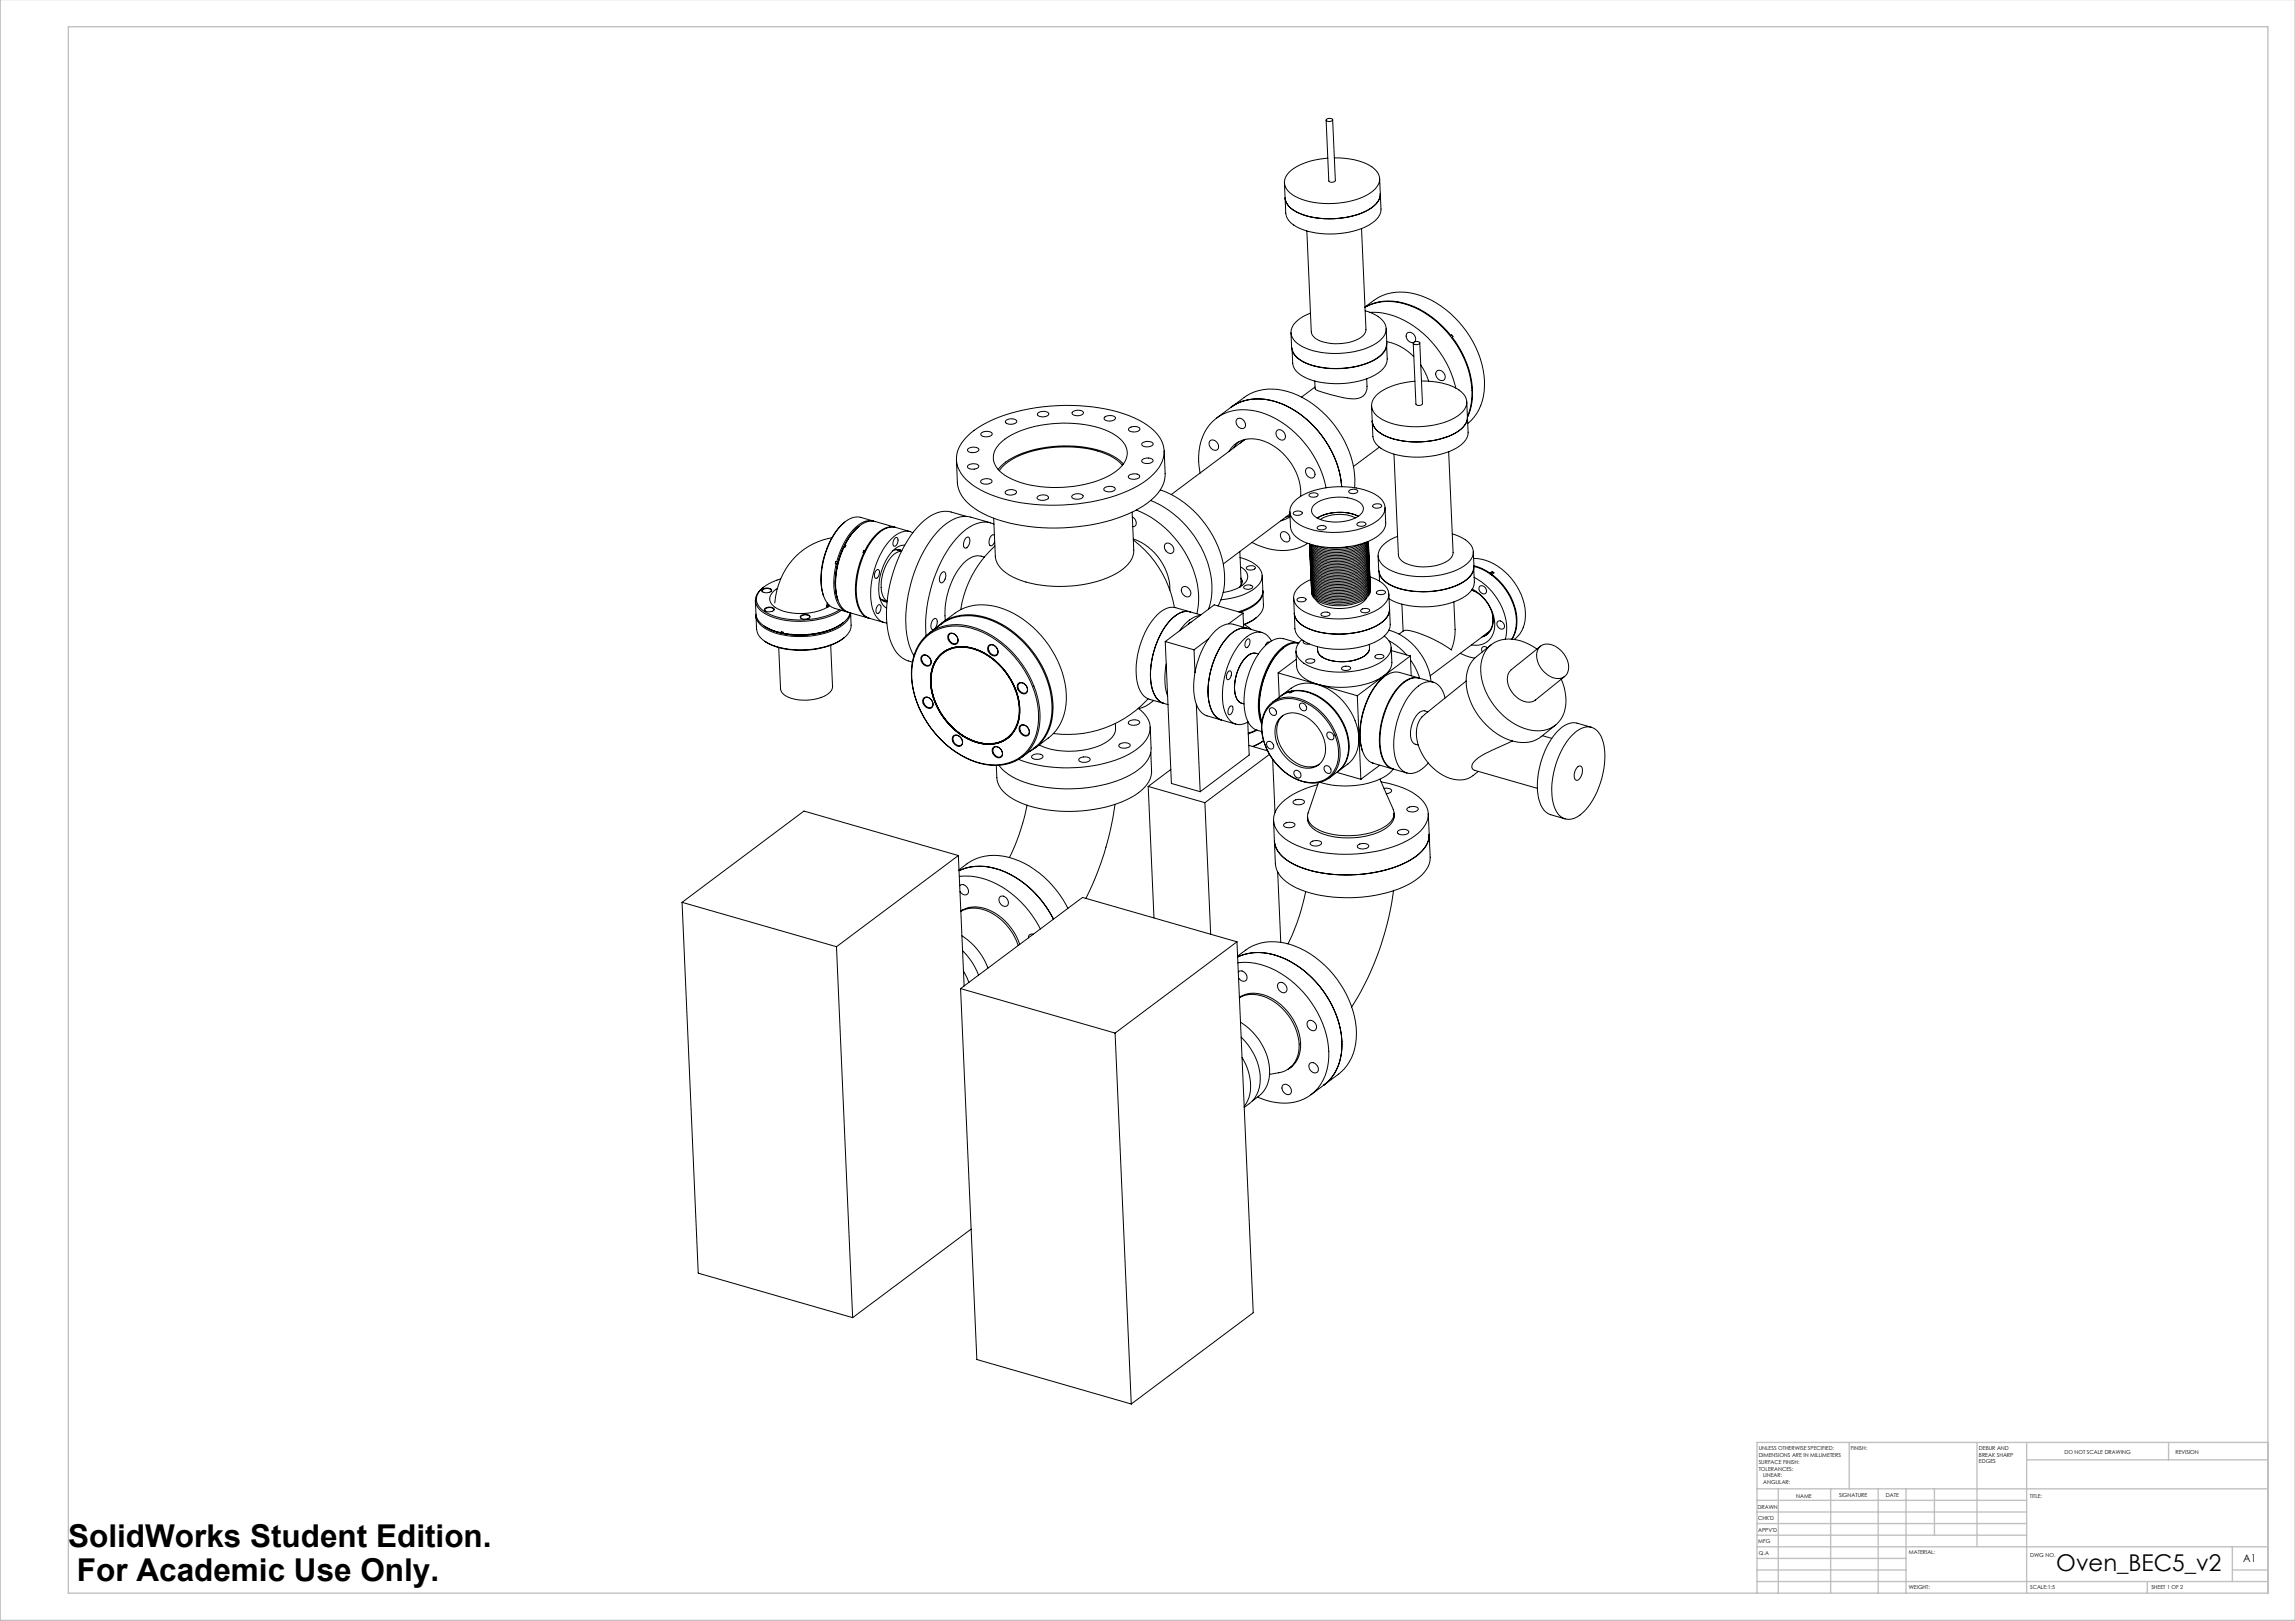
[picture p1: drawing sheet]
<svg xmlns="http://www.w3.org/2000/svg" width="841mm" height="594mm" viewBox="0 0 841 594" stroke-linecap="round" stroke-linejoin="round" font-family="sans-serif">
<defs><g id="words">
<g font-size="11.5">
<text x="25" y="566.9">SolidWorks Student Edition.</text>
<text x="28.2" y="579.5">For Academic Use Only.</text>
</g>
<text font-size="8.5" x="753.5" y="575.5">Oven_BEC5_v2</text>
<text font-size="3.9" x="822" y="572.4">A1</text>
<g font-size="2">
<text x="644.5" y="531.4">UNLESS OTHERWISE SPECIFIED:</text>
<text x="644.5" y="533.9">DIMENSIONS ARE IN MILLIMETERS</text>
<text x="678.2" y="531.4">FINISH:</text>
<text x="725.2" y="531.3">DEBUR AND</text>
<text x="725.2" y="533.8">BREAK SHARP</text>
<text x="756.5" y="532.8">DO NOT SCALE DRAWING</text>
<text x="797.2" y="533">REVISION</text>
<text x="644.5" y="536.4">SURFACE FINISH:</text>
<text x="644.5" y="538.9">TOLERANCES:</text>
<text x="725.2" y="536.3">EDGES</text>
<text x="646.1" y="541.4">LINEAR:</text>
<text x="646.1" y="543.9">ANGULAR:</text>
<text x="658.2" y="548.8">NAME</text>
<text x="673.9" y="548.7">SIGNATURE</text>
<text x="691.1" y="548.7">DATE</text>
<text x="743.8" y="549">TITLE:</text>
<text x="644.1" y="552.9">DRAWN</text>
<text x="644.3" y="557.1">CHK'D</text>
<text x="644.3" y="561.2">APPV'D</text>
<text x="644.3" y="565.6">MFG</text>
<text x="644.5" y="569.9">Q.A</text>
<text x="699.5" y="569.3">MATERIAL:</text>
<text x="744" y="570.4">DWG NO.</text>
<text x="699.5" y="582.3">WEIGHT:</text>
<text x="744" y="582.4">SCALE:1:5</text>
<text x="788.4" y="582.4">SHEET 1 OF 2</text>
</g>
</g></defs>
<g fill="none" stroke="#c0c0c0" stroke-width=".5">
<path d="M.1 0v593.8h841M25 9.8h806.1v574h-806.1zM677.7 528.6v17M724.5 528.6v38.2M742.7 528.6v55.2M742.7 534.9h88.4M794.7 528.6v6.3M831.1 528.6h-187.2v55.2M643.9 545.6h187.2M643.9 558.3h98.8M643.9 554.1h98.8M643.9 549.8h98.8"/>
<path d="M651.7 545.6v38.2M670.8 545.6v38.2M688.3 545.6v38.2M698.5 545.6v38.2M708.9 545.6v17M643.9 579.5h187.2M643.9 562.6h98.8M643.9 575.3h54.6M643.9 571.1h54.6M643.9 566.8h187.2M786.9 579.5v4.3M818.1 575.3h13"/>
<path d="M818.1 566.8v12.7"/>
</g>
<g fill="none" stroke="#000" stroke-width=".37">
<path d="M486.2 43.7l1.2-.3 1 .4a1.36 1.36 0 0 1-2.4 .1zM488.4 43.9l.9 22.3a1.55 1.55 0 0 1-2.4 .1l-.9-22.3M489 57.8a23.7 23.7 0 0 1 14.6 4 4.9 4.9 0 0 1-.4 8.1 29.3 29.3 0 0 1-21.5 4.3 15.5 15.5 0 0 1-10.3-5.1 4.9 4.9 0 0 1 1.6-6.6 25 25 0 0 1 13.6-4.5M470.9 72.6a7.1 7.1 0 0 0 5.2 5.5 31.4 31.4 0 0 0 26.4-1.9l.9-.7a5.5 5.5 0 0 0 2.4-4.5 7.1 7.1 0 0 1-4.4 5.9 31.5 31.5 0 0 1-26.5 .7 6.6 6.6 0 0 1-4-5zM505.6 65.5l.5 11.1a7.1 7.1 0 0 1-4.5 5.9 31.5 31.5 0 0 1-26.4 .6 6.7 6.7 0 0 1-4-5l-.5-11.1M498.9 83.7l1.7 37a5.5 5.5 0 0 1-4.8 4.4 16.8 16.8 0 0 1-14-1.3 3 3 0 0 1-1.3-2.2l-1.6-37M500.2 112.5a19.2 19.2 0 0 1 22.3-3.4 36.6 36.6 0 0 1 21.5 32.4 17.9 17.9 0 0 1-6.2 13.7M500.3 113.9a10.6 10.6 0 0 1 7.4 5.2 5.6 5.6 0 0 1-3.1 6.5 31 31 0 0 1-27.5 1.3 5.6 5.6 0 0 1-3.6-7 12 12 0 0 1 6.7-5.1M502 114.5a29.1 29.1 0 0 1 22.8 11 37.7 37.7 0 0 1 8.7 16.7M481.8 139.6l.1 2.8M500.8 138.8a7 7 0 0 1-.7 5.8 6.3 6.3 0 0 1-6.1 1.4l-4.9-1a21.2 21.2 0 0 1-7.1-2.5v-.1M508 120.4l.2 5.6a7.1 7.1 0 0 1-4.4 5.9 31.5 31.5 0 0 1-26.5 .6 6.7 6.7 0 0 1-4-5l-.2-5.6"/>
<path d="M508.1 126.1a7.2 7.2 0 0 1-4.6 5.8 31.2 31.2 0 0 1-26.2 .5 6.3 6.3 0 0 1-3.8-4.9M508.1 127l.3 4.5a7.2 7.2 0 0 1-4.6 6 31.2 31.2 0 0 1-26.3 .4l-1-.6a5.5 5.5 0 0 1-2.8-4.2l-.2-4.6M508.2 125.2a18.4 18.4 0 0 1 9.9 5.5M518.1 125.4l1.2-.3 1 .4a1.34 1.34 0 0 1-2.4 .2zM518.4 125.3a2.17 2.17 0 0 0-.2-2.7 2.17 2.17 0 0 0-2.7-.4 2.36 2.36 0 0 0 2.5 3.3M520.3 125.7l1 22.2a1.55 1.55 0 0 1-2.4 .2l-1-22.3M520.6 133.8l1.7 2.7 1.3 3.2M520.9 139.6a23.7 23.7 0 0 1 14.6 4 4.9 4.9 0 0 1-.4 8.1 29.3 29.3 0 0 1-21.5 4.3 16.8 16.8 0 0 1-9.7-4.3 4.8 4.8 0 0 1 1.1-7.4 25 25 0 0 1 13.5-4.6M526.4 136.1a2.1 2.1 0 0 1 2.3 .1 2.1 2.1 0 0 1 .9 2.2 1.62 1.62 0 0 1-1.6 1.1 1.62 1.62 0 0 1-1.5-1.3 1.87 1.87 0 0 1-.1-2.1zM531.7 123a31.4 31.4 0 0 0-22.9-12.7 16.4 16.4 0 0 0-8.6 2.3 19.4 19.4 0 0 1 17.8-.1 36.7 36.7 0 0 1 21.4 32.5 21.2 21.2 0 0 1-1.7 7.7M532 122.8l.4 .6-.2 .2M532 122.8l-.3 .2"/>
<path d="M532 122.8l-.5 .3 .2-.1M532.2 123.6a32.1 32.1 0 0 1 6.8 25.6l-1.3 3.8M532.2 123.6l-.2 .2M359.7 158.6a3.2 3.2 0 0 1 3.8 .2l.1 .3a2.83 2.83 0 0 1-4.2 .1zM368.8 153.9a3.2 3.2 0 0 1 3.8 .4 2.56 2.56 0 0 1-3.8 .8l-.4-.6zM380.3 151.4a3 3 0 0 1 4.1 .3 2.8 2.8 0 0 1-4.2 .3zM393.1 150.9a3.2 3.2 0 0 1 3.9 .1 1.51 1.51 0 0 1-2 1.4l-1.2-.2a.87 .87 0 0 1-.9-1zM404.6 153.1a3.1 3.1 0 0 1 4.2 0 1.8 1.8 0 0 1-2.3 1.2l-1.5-.4zM413.7 157a3 3 0 0 1 4 .2 2.71 2.71 0 0 1-3.9 .7l-.2-.3zM445.8 153.2l10.1-7.5a19 19 0 0 1 19.7-.9 37.2 37.2 0 0 1 20.9 30.8l-.1 3.1M451.1 149.3a19 19 0 0 1 19.7-.9 37.4 37.4 0 0 1 20.9 30 36.9 36.9 0 0 0-24.2-31.2 18 18 0 0 0-16.4 2.1zM453.4 153.5a2.16 2.16 0 0 1 2.5 .7 2.16 2.16 0 0 1-.1 2.7 2.27 2.27 0 0 1-2.3-.9 2.27 2.27 0 0 1-.1-2.5z"/>
<path d="M468 157.8a2.17 2.17 0 0 1 2.5 .7 2.17 2.17 0 0 1 0 2.6 2.3 2.3 0 0 1-2.4-.8 2.3 2.3 0 0 1-.1-2.5zM481.9 141.8l-4.9 3.7M502.8 154.3a7.1 7.1 0 0 0 5.2 5.6 31.4 31.4 0 0 0 26.4-1.9l1-.7a5.5 5.5 0 0 0 2.3-4.5 7.1 7.1 0 0 1-4.4 5.9 31.5 31.5 0 0 1-26.5 .6 6.6 6.6 0 0 1-4-5zM537.5 147.2l.5 11.2a7.1 7.1 0 0 1-4.5 5.9 31.5 31.5 0 0 1-26.4 .6 6.7 6.7 0 0 1-4-5l-.5-11.1M354.3 160a43.9 43.9 0 0 1 23.1-10.2 69.2 69.2 0 0 1 38.3 3.4 18.6 18.6 0 0 1 10.4 9.5 11.2 11.2 0 0 1-4.6 12.1 50.8 50.8 0 0 1-26.9 9.9 67.5 67.5 0 0 1-33.2-4.2 19 19 0 0 1-10.5-9.5 10.4 10.4 0 0 1 3.4-11zM354.6 170.7a3.1 3.1 0 0 1 4.1 0 2.62 2.62 0 0 1-3.9 .8zM354.7 164.5a3.1 3.1 0 0 1 4 .2 2.85 2.85 0 0 1-4.2 .4zM359.6 176a3.2 3.2 0 0 1 3.9 .1 1.61 1.61 0 0 1-2.1 1.3l-1.2-.1a.86 .86 0 0 1-.8-1.1zM366.1 162.8a31 31 0 0 1 19.2-7.5 40.5 40.5 0 0 1 22.3 3.5 8.5 8.5 0 0 1 5.4 8.2 11.5 11.5 0 0 1-6.7 7.4 45.2 45.2 0 0 1-35.4 1.2 9.9 9.9 0 0 1-6.9-7.9 7 7 0 0 1 2.1-4.9zM404.7 178.9a3.3 3.3 0 0 1 3.9 0l.1 .3a2.86 2.86 0 0 1-4.2 .3zM411.3 170.5a20.5 20.5 0 0 0-12.7-6.1 43.9 43.9 0 0 0-28 4.1l-2.3 1.7-2.1 2.3M411.7 170a22.6 22.6 0 0 0-13.7-6 44.9 44.9 0 0 0-28.3 4.5l-2.3 1.7-1.6 1.8"/>
<path d="M413.6 174.3a3 3 0 0 1 4.1 .2 2.72 2.72 0 0 1-4 .7l-.2-.6zM418.6 162.3a2.91 2.91 0 0 1 4 .4 2.86 2.86 0 0 1-4.2 .2zM418.7 168.4a3.2 3.2 0 0 1 3.8 .2 2.34 2.34 0 0 1-3.3 1.1l-.7-.5zM425.2 179.5a36.6 36.6 0 0 1 23.6 32.8 20.5 20.5 0 0 1-2.4 9.7M426.6 165.2l.4 8.3a13 13 0 0 1-6.5 10.8 57.9 57.9 0 0 1-30.7 9.1 58.9 58.9 0 0 1-31.5-6.3 13.8 13.8 0 0 1-7.5-10.2l-.3-8.4M439.8 173.3a20.7 20.7 0 0 1 4.5-18.8 17.4 17.4 0 0 1 17.9-3.3 37.2 37.2 0 0 1 23.7 27.5M443.5 161.5a2.18 2.18 0 0 1 2.5 .7 2.18 2.18 0 0 1 0 2.7 2.28 2.28 0 0 1-2.4-.9 2.28 2.28 0 0 1-.1-2.5zM450.4 165.4a9.9 9.9 0 0 1 12.8-3.7 21.3 21.3 0 0 1 13.4 20.2M453.7 162l-1.5 2.1M455.5 161.5l-.4 .3M455.9 161.3l-26.7 19.9M456.5 161l-2.3 1.5"/>
<path d="M478.8 171.7a2.18 2.18 0 0 1 2.6 .7 2.18 2.18 0 0 1-.1 2.6 2.28 2.28 0 0 1-2.4-.8 2.28 2.28 0 0 1-.1-2.5zM494.4 179.7a2.27 2.27 0 0 1 3.2 .3 2.22 2.22 0 0 1-3.4 .3zM505.5 163.9l-9.5 7M530.9 165.5l1.6 37a5.5 5.5 0 0 1-4.8 4.3 16.8 16.8 0 0 1-13.9-1.2 3 3 0 0 1-1.4-2.2l-1.6-37M304.9 197.1a25.6 25.6 0 0 0-21 23.9M309.5 199.8l.3 .4M309.6 191.3a28.4 28.4 0 0 0-8.4 25.1l.6 2M309.6 199.7l.4 .1-.4 .7-.3-.1M309.6 199.7l-.1 .1M314.5 193.1l-2.6 2.7-2.4 4M314.5 193.1a25.3 25.3 0 0 0-7.4 12.9l-.5-.2M314.9 192.8l-.4 .3"/>
<path d="M320 190.9l-4.6-1.3a7.8 7.8 0 0 0-7.4 3.2 29.9 29.9 0 0 0-6.2 25.5 6.6 6.6 0 0 0 4 4.6l4.6 1.3M320.3 191a7.3 7.3 0 0 0-7.6 3.1 28.6 28.6 0 0 0-6.1 11.7M327.9 193.2l-7.3-2.1a7.8 7.8 0 0 0-7.5 3.4l-1.8 2.4-1.7 2.8M328 197.2l.6-.3a1.97 1.97 0 0 1-1 3.2l-.4-1.1zM328.1 193.2a7.6 7.6 0 0 0-7.7 3.4l-1.8 2.4-1.7 2.8M331.5 199.8a6.8 6.8 0 0 0-5.6 3.6 20.5 20.5 0 0 0-3.3 16.5 5 5 0 0 0 2.3 2.9M333.5 194.8l-5.3-1.5a7.3 7.3 0 0 0-6.9 2.7 30 30 0 0 0-6.9 25.4 7.1 7.1 0 0 0 4.3 5.2l5.2 1.5M334.5 195.2a6 6 0 0 0-6.9 1.4 29.6 29.6 0 0 0-7.9 26.3 6.3 6.3 0 0 0 5.3 5.4M354 197.1l.7-.3a2.5 2.5 0 0 1-.4 3.9l-.6 .2a2.81 2.81 0 0 1 .3-3.8zM354.1 189.2l-5.6-1.6a10.5 10.5 0 0 0-9.8 3.1 46.3 46.3 0 0 0-13.4 27.6 31.5 31.5 0 0 0 2.5 19.8 9.3 9.3 0 0 0 6.5 4.5M363 191.6l-7.3-2.1a10.1 10.1 0 0 0-9 2.4 43.1 43.1 0 0 0-13.5 24.3 37 37 0 0 0 1 22.8l.7 1.3M364.2 192a9.5 9.5 0 0 0-10.2 2 43 43 0 0 0-13.5 24.3 44.6 44.6 0 0 0-1.1 14.7"/>
<path d="M364.4 196.1l-.2-.1a2.51 2.51 0 0 0-1.1 4l.7-.3 .7-1.2M368.5 180.1a3.3 3.3 0 0 1 3.9 0l.1 .2a2.77 2.77 0 0 1-4.2 .4zM380.2 182.1a2.99 2.99 0 0 1 4 .1 2.66 2.66 0 0 1-3.9 .7l-.3-.5zM393 181.5a3.2 3.2 0 0 1 3.9 .2 2.35 2.35 0 0 1-3.3 1.1l-.9-.7zM414.9 187.7l.6 13.9a8.4 8.4 0 0 1-4 7 42.1 42.1 0 0 1-27.8 6.1 28.7 28.7 0 0 1-16.1-5.7 7.4 7.4 0 0 1-2.9-5.2l-.6-13.9M414.9 189.4a2.1 2.1 0 0 1 .8 3.5l-.6 .1M415.3 197.5a20.4 20.4 0 0 1 13.4 18.7M415.3 197.9a39.7 39.7 0 0 1 15.1 24.7M416.4 186.9a36.8 36.8 0 0 1 22.8 33.2l-.6 4.8M421.7 183.4a36.8 36.8 0 0 1 22.4 33 20.5 20.5 0 0 1-1.2 6.8M427 199.3a2.17 2.17 0 0 1 2.6 .7 2.17 2.17 0 0 1 0 2.6 2.28 2.28 0 0 1-2.4-.8 2.28 2.28 0 0 1-.2-2.5zM458.8 198.8a20.9 20.9 0 0 0 19.2 1l1.2-.7"/>
<path d="M469.6 195.1a2.16 2.16 0 0 1 2.6 .7 2.16 2.16 0 0 1-.1 2.7 2.27 2.27 0 0 1-2.4-.9 2.27 2.27 0 0 1-.1-2.5zM472.7 188.3l-24.4 18.4M472.7 189l-1.5 .5M472.8 189.3l-3.4 1.5M474 187.8a2.48 2.48 0 0 1 3.2 .1 2.06 2.06 0 0 1-3.3 .2zM474.5 183.6a25.5 25.5 0 0 1 17.4-5.2 21.6 21.6 0 0 1 13.9 4.1 4.9 4.9 0 0 1-.9 8.2 30.9 30.9 0 0 1-26.1 2.8 8.1 8.1 0 0 1-6.1-5.8 5 5 0 0 1 1.8-4.1zM479.8 181.1a2.35 2.35 0 0 1 3.2 .2 2.21 2.21 0 0 1-3.3 .3zM479.9 199.3a6.2 6.2 0 0 0 5.2 3.8 19.1 19.1 0 0 0 14.6-2.2 3.9 3.9 0 0 0 1.7-2.5 4.5 4.5 0 0 1-3.4 4.1 18.7 18.7 0 0 1-16.7-.6 3.2 3.2 0 0 1-1.4-2.6zM481.6 184.9a15.8 15.8 0 0 1 16.9-.6 2.79 2.79 0 0 1-.6 4.8 16.6 16.6 0 0 1-15.5 .5 2.76 2.76 0 0 1-.8-4.7zM482.7 189.8v.1a16.9 16.9 0 0 1 15.1-.7 17 17 0 0 0-15.1 .6zM483 192.9l2-.3a.85 .85 0 0 1 1 .9 2.33 2.33 0 0 1-3.4 0zM496.7 189.8a14 14 0 0 0-12.9 .6"/>
<path d="M497.5 191.7a2.09 2.09 0 0 1 3.1 .4 2.23 2.23 0 0 1-3.4 .1zM498.5 199.4a20.1 20.1 0 0 1-15.6 .7M500 199a18.3 18.3 0 0 1-18.6 .8M500.8 198.6a13.7 13.7 0 0 1-10.5 3.9 13.1 13.1 0 0 1-9.8-2.9M501.2 198.5a9 9 0 0 1-6.8 4.1 17.6 17.6 0 0 1-13.1-1.8l-1.2-1.4M501.4 198.8a4.5 4.5 0 0 1-3.4 4.3 18.7 18.7 0 0 1-16.7-.6 3.4 3.4 0 0 1-1.4-2.8M501.5 199.1a4.5 4.5 0 0 1-3.5 4.6 19.5 19.5 0 0 1-15.9-.2 3.6 3.6 0 0 1-2.2-3.5M501.5 199.9a5.3 5.3 0 0 1-4.5 4.7 19.5 19.5 0 0 1-14.9-.5 3.5 3.5 0 0 1-2.1-3.3M503.2 185a2.28 2.28 0 0 1 3.1 .4 2.23 2.23 0 0 1-3.3 .2zM507.5 186l.3 5.6a7.1 7.1 0 0 1-4.8 6 31.5 31.5 0 0 1-26.4 .3 6.5 6.5 0 0 1-3.7-4.8l-.2-5.6M532.2 195.6a10.6 10.6 0 0 1 7.4 5.2 5.6 5.6 0 0 1-3 6.6 31 31 0 0 1-27.6 1.3 5.6 5.6 0 0 1-3.5-7.1 12 12 0 0 1 6.6-5.1M279.3 216.1a2.48 2.48 0 0 1 3.5 .2 2.31 2.31 0 0 1-3.6 .1z"/>
<path d="M279.7 215.2a5.1 5.1 0 0 0-1.3 8.2 22 22 0 0 0 15.4 4.3 26.6 26.6 0 0 0 14.5-4.1M282.4 216.8l.2-.4a2.03 2.03 0 0 0-3.3 .3l.2 .2M284.8 215.6a3.9 3.9 0 0 0-2 5.8 14.4 14.4 0 0 0 11.1 3.4 18.9 18.9 0 0 0 10.2-2.8M286 212.2a12.9 12.9 0 0 0-8.6 6.1 5.4 5.4 0 0 0 3.4 6.2 30 30 0 0 0 26.9-1.1M306.1 206.5l.3 .1M306.1 206.5l.9 .2M306.4 206.6a21.7 21.7 0 0 0 .8 14.9 5.5 5.5 0 0 0 3.6 2.8M306.4 206.6l.6 .1M306.6 205.8l-.3-.1-.2 .8M306.9 219.5l.2 .4M307 206.7a24.1 24.1 0 0 0-.1 12.8M309.3 200.4a28.8 28.8 0 0 0-2.3 19.3 6.9 6.9 0 0 0 4 4.7l7.3 2.1"/>
<path d="M309.3 200.4a27.2 27.2 0 0 0-2.4 19.1M316.5 202.5a28.8 28.8 0 0 0-2.2 19.3 6.7 6.7 0 0 0 4.2 4.7M316.5 202.5l.3 .2M316.6 201.7l-.3 .7 .2 .1M316.6 201.7l.3 .1M316.6 201.7l.4 .5M316.9 201.8l.3 .2M321.1 209l.6-.3a1.98 1.98 0 0 1-.9 3.2l-.3-.6v-.9zM322.3 218.8a2.93 2.93 0 0 0 2.8 1.7M323.6 219.9l-.2 .2M328.3 201.4l2.1 .6a6.1 6.1 0 0 0-5 3.7 14.7 14.7 0 0 0-1.6 13.3l1.3 1.3-2.1-.6M328.8 201.3l.1 .3"/>
<path d="M329.5 201.4l.1 .4M329.5 201.4l.9 .5M329.5 201.4l.2 .4M330.5 201.8a2.86 2.86 0 0 0-3.4 .1M345.3 209.7l.7-.2a2.71 2.71 0 0 1-1 4.1 2.41 2.41 0 0 1 .3-3.9zM360.7 204.1a6.1 6.1 0 0 0-6.9 1.6 27.7 27.7 0 0 0-7.4 21.7M364.6 200.1a39.7 39.7 0 0 0-12.6 23.3M433.2 215.4a2.1 2.1 0 0 1 2.3 0 2.1 2.1 0 0 1 .9 2.2 1.43 1.43 0 0 1-1.3 1.2 1.43 1.43 0 0 1-1.5-.9 2.14 2.14 0 0 1-.4-2.5zM454.3 202.1l.5 11.9M454.4 204.3a12.3 12.3 0 0 1 7.5 4.6 4.8 4.8 0 0 1-1.8 6.5 23 23 0 0 1-12.7 4.4M454.6 207.7a3.7 3.7 0 0 1 2.6 3.2 3.7 3.7 0 0 1-2 3.6l-3 1.6-4 1M454.8 211.8a2.58 2.58 0 0 1-.4 3.2"/>
<path d="M454.8 212.2l.4 1M454.8 212.9a2.3 2.3 0 0 1-.5 2.2M455.9 214.8a2.25 2.25 0 0 1 3.2 .3 2.2 2.2 0 0 1-3.4 .2zM456.8 207.8a2.35 2.35 0 0 1 3.3 .2 2.21 2.21 0 0 1-3.4 .3zM462.5 210.9l.3 5.6a7.1 7.1 0 0 1-4.6 5.9l-4.4 1.8M462.8 216.6a7 7 0 0 1-4.6 6.1l-3.8 1.7M462.8 216.8l.2 4.9a6.1 6.1 0 0 1-2.9 4.9M474.1 219.2l.2 5.5M475.4 219.5a2.41 2.41 0 0 1 3.2 .1 2.06 2.06 0 0 1-3.3 .2zM480.4 212.3a4.7 4.7 0 0 0 4.2 4.3 19.5 19.5 0 0 0 15.7-1.8 3.7 3.7 0 0 0 1.7-3.5 10.2 10.2 0 0 1 6.7 5.3 5.9 5.9 0 0 1-3.4 6.5 31 31 0 0 1-27.6 .9 5.3 5.3 0 0 1-3.1-7.1 11.3 11.3 0 0 1 5.8-4.6M494.8 200.2l-4.5 .6-3.7-.2M500.8 219a8.8 8.8 0 0 1-6.7 3.7 14.9 14.9 0 0 1-11-1.9l-.8-1"/>
<path d="M501.5 200.2a4.5 4.5 0 0 1-3.4 4.5 18.7 18.7 0 0 1-16.7-.6 3.5 3.5 0 0 1-1.5-3M501.5 201a4.3 4.3 0 0 1-3.4 4.3 18.6 18.6 0 0 1-16.7-.6 3.4 3.4 0 0 1-1.4-2.7M501.5 201.3a4.5 4.5 0 0 1-3.4 4.6 18.5 18.5 0 0 1-16.7-.7 3.3 3.3 0 0 1-1.4-3M501.6 202.1a4.5 4.5 0 0 1-3.4 4.3 19.5 19.5 0 0 1-16-.1 3.6 3.6 0 0 1-2.2-3.2M501.6 202.4a4.5 4.5 0 0 1-3.4 4.6 19.3 19.3 0 0 1-16-.1 3.8 3.8 0 0 1-2.2-3.5M501.6 203.3a5.3 5.3 0 0 1-4.5 4.7 19.5 19.5 0 0 1-14.8-.6 3.5 3.5 0 0 1-2.2-3.2M501.6 203.5a4.5 4.5 0 0 1-3.4 4.6 18.7 18.7 0 0 1-16.7-.6 3.4 3.4 0 0 1-1.4-3M501.7 204.4a5.5 5.5 0 0 1-4.5 4.7 19.3 19.3 0 0 1-14.9-.6 3.6 3.6 0 0 1-2.2-3.2M501.7 204.6v.6a5.6 5.6 0 0 1-4.5 4.5 18.6 18.6 0 0 1-15.6-1.1 3.3 3.3 0 0 1-1.5-3M501.7 205.5a5.3 5.3 0 0 1-4.5 4.7 18.7 18.7 0 0 1-15.6-1.1 3.4 3.4 0 0 1-1.4-2.7M501.8 205.8a4.5 4.5 0 0 1-3.5 4.5 19.7 19.7 0 0 1-15.9-.1 3.8 3.8 0 0 1-2.2-3.5M501.8 206.6a3.8 3.8 0 0 1-2.5 3.8 18.7 18.7 0 0 1-17.6-.2 3.1 3.1 0 0 1-1.5-2.7"/>
<path d="M501.8 206.9a4.5 4.5 0 0 1-3.4 4.5 18.5 18.5 0 0 1-16.7-.6 3.3 3.3 0 0 1-1.5-3M501.8 207.7a5.3 5.3 0 0 1-4.5 4.7 18.4 18.4 0 0 1-15.6-1.1 3.3 3.3 0 0 1-1.4-2.6M501.9 208a4.5 4.5 0 0 1-3.5 4.5 19.3 19.3 0 0 1-15.9-.1 3.8 3.8 0 0 1-2.2-3.5M501.9 208.8a4.5 4.5 0 0 1-3.5 4.3 18.7 18.7 0 0 1-16.6-.6 3.2 3.2 0 0 1-1.5-2.7M501.9 209.1a4.5 4.5 0 0 1-3.4 4.6 18.7 18.7 0 0 1-16.7-.7 3.4 3.4 0 0 1-1.5-3M501.9 209.9a5.5 5.5 0 0 1-4.5 4.8 19.3 19.3 0 0 1-14.8-.6 3.6 3.6 0 0 1-2.2-3.2M501.9 210.2a4.5 4.5 0 0 1-3.4 4.6 19.5 19.5 0 0 1-15.9-.1 3.6 3.6 0 0 1-2.2-3.5M502 211.1a5.3 5.3 0 0 1-4.5 4.7 18.7 18.7 0 0 1-15.6-1.1 3.4 3.4 0 0 1-1.5-2.7M502 212.2a4.5 4.5 0 0 1-3.4 4.3 18.7 18.7 0 0 1-16.7-.7 3.2 3.2 0 0 1-1.4-2.7M502 212.4a4.5 4.5 0 0 1-3.4 4.6 18.5 18.5 0 0 1-16.7-.6 3.3 3.3 0 0 1-1.4-3M502.1 213.3a5.3 5.3 0 0 1-4.5 4.7 19.5 19.5 0 0 1-14.9-.6 3.7 3.7 0 0 1-2.2-3.2M502.1 213.6a4.4 4.4 0 0 1-3.4 4.5 19.3 19.3 0 0 1-16-.1 3.7 3.7 0 0 1-2.2-3.5"/>
<path d="M502.1 214.4a5.3 5.3 0 0 1-4.5 4.7 18.8 18.8 0 0 1-15.6-1.1 3.2 3.2 0 0 1-1.4-2.7M502.1 214.7a4.5 4.5 0 0 1-3.4 4.5 19.5 19.5 0 0 1-15.9-.1 3.7 3.7 0 0 1-2.2-3.5M502.1 215.5a3.9 3.9 0 0 1-2.4 3.8 19.2 19.2 0 0 1-16.9 .4 3.6 3.6 0 0 1-2.2-3.2M502.2 215.8a4.5 4.5 0 0 1-3.4 4.5 18.7 18.7 0 0 1-16.7-.6 3.4 3.4 0 0 1-1.5-3M504.6 216.7a2.17 2.17 0 0 1 3.1 .4 2.31 2.31 0 0 1-3.3 .2zM505.4 210.2l.1 2.8M509 217.7l.4 11.1a7 7 0 0 1-4.4 5.9 31.5 31.5 0 0 1-26.5 .6l-1.1-.6a5.8 5.8 0 0 1-2.9-4.4l-.2-5.6M539.5 215.9a15.3 15.3 0 0 1 8.1 15 6.8 6.8 0 0 1-8.4 5.4M539.9 202.2l.2 5.5a7 7 0 0 1-4.4 5.9 31.5 31.5 0 0 1-26.5 .7 6.7 6.7 0 0 1-4-5l-.2-5.6M540 204.6a20.3 20.3 0 0 1 17.5 13.4 15.1 15.1 0 0 1-.6 14.4l-2 1.9M540 207.7a7.2 7.2 0 0 1-4.6 6 31.2 31.2 0 0 1-26.2 .4 6.3 6.3 0 0 1-3.8-4.8M540.1 208.7l.2 4.6a7.2 7.2 0 0 1-4.6 5.9 31.2 31.2 0 0 1-26.3 .5l-.4-.2"/>
<path d="M540.1 207.3l.1 .1a17.8 17.8 0 0 1 5.9 2.6M540.1 207.5a22 22 0 0 1 15.5 21.8 12 12 0 0 1-1.6 4.9M540.2 211.6a22.3 22.3 0 0 1 11.9 20.3l-.5 2.3M540.4 216.7l-1.1-.5a12.3 12.3 0 0 1 7.6 13.3 5.4 5.4 0 0 1-3.8 3.9M542.4 214.8a1.72 1.72 0 0 1 2 .7 1.72 1.72 0 0 1-.2 2.1 1.82 1.82 0 0 1-1.9-.8 1.82 1.82 0 0 1 .1-2zM546.1 210l-.2 .2M546.7 210.5a21 21 0 0 1 8.8 20.5l-1.4 3.2M546.7 210.5l-.2 .2M546.8 209.5l-.4 1.1M546.8 209.5l.7 .4-.8 .6M546.8 209.5l-.7 .5M276.8 220.1l.2 4.9a6.9 6.9 0 0 0 5 5.5l4.3 1.4"/>
<path d="M277 225.3l.1 .5M277.1 226.2v.3v-.3M277.1 225.8v.4M277.2 226.2h-.1M277.2 226.1l-.1 .1M277.2 225.7l-.1 .1M280 229.4l.4 .3M280.2 223.1a2.44 2.44 0 0 1 3.5 .2 2.31 2.31 0 0 1-3.6 .1zM280.4 229.7l3.2 1.5 2.9 .9M283.4 223.8l.2-.4a2.02 2.02 0 0 0-3.4 .3l.3 .2M286.3 231.9v-.4l.7 .2v.4M286.3 231.9l.2 .2"/>
<path d="M286.9 231.7l-.4 .4M293.3 225.8a2.48 2.48 0 0 1 3.6 .2 2.31 2.31 0 0 1-3.7 .1zM296.5 226.5l.2-.4a2.03 2.03 0 0 0-3.3 .2l.2 .3M303 221.8l.5 .4M303 222l.5 .3M303.2 220.9l-.3 1.7M303.2 221.1l.1 .1M303.8 221.7l-.5 .8M304.4 236.5l.7 15.1a5.1 5.1 0 0 1-4.3 4 16 16 0 0 1-13.5-1 2.87 2.87 0 0 1-1.3-2.2l-.6-15.1M308.8 228.4a28.7 28.7 0 0 1-21.8 3.7M308.8 228.4a28.9 28.9 0 0 1-21.9 3.8l-4.3-1.3-2.2-1.2M309.1 228.1l-.3 .3"/>
<path d="M309.3 233.7a27.2 27.2 0 0 1-20.3 4.3 18.8 18.8 0 0 1-8.8-3M311.6 224.6a9.5 9.5 0 0 1-6.1 5.7 33.5 33.5 0 0 1-18.5 1.8M311.7 224.6a7.6 7.6 0 0 1-5.1 5.8 31.6 31.6 0 0 1-25.4 .3l-1.1-.6a6.4 6.4 0 0 1-3-3.9M311.7 224.6l.2 4.5a7.5 7.5 0 0 1-5 6.2 31.1 31.1 0 0 1-26.2 0 6.1 6.1 0 0 1-3.5-4.7l-.2-4.9M321.7 221.9l.6-.3a1.98 1.98 0 0 1-.9 3.2l-.4-.6v-1zM324.4 220.1l-.3 .3h1M338.6 233.7a17.5 17.5 0 0 1 19.4-3.4 36.5 36.5 0 0 1 23.1 33.3 16.4 16.4 0 0 1-12.3 16.4 25.6 25.6 0 0 1-21.6-6.7 36.1 36.1 0 0 1-13.2-28.4 18.4 18.4 0 0 1 4.6-11.2zM338.6 234.2a17.2 17.2 0 0 1 19.2-3.4 35.9 35.9 0 0 1 22.8 32.8 15.9 15.9 0 0 1-15.5 16.7 29.7 29.7 0 0 1-22.6-11.8 31.8 31.8 0 0 1-7.8-26.9 17.2 17.2 0 0 1 3.9-7.4zM340.5 232a24.2 24.2 0 0 1 10.2-5.9 25.7 25.7 0 0 1 21.7 6.8 35.9 35.9 0 0 1 13 28.5 17.1 17.1 0 0 1-6.6 12.8M341.9 227l.8-.4a1.6 1.6 0 0 1 .6 2.4l-.5 1.1a.84 .84 0 0 1-1 .6 .84 .84 0 0 1-.7-.9l.3-1.8zM343.3 229.9a17.2 17.2 0 0 1 17.8-3.7 36.7 36.7 0 0 1 24.8 33.8 17.2 17.2 0 0 1-8.6 15.4M344.9 239.6a12.7 12.7 0 0 1 13.8-1.3 25.6 25.6 0 0 1 15 22.7 11.4 11.4 0 0 1-14.6 11.4 24.9 24.9 0 0 1-18-25.3 11.7 11.7 0 0 1 3.8-7.5z"/>
<path d="M344.9 239.7a12.8 12.8 0 0 1 13.8-1.3 25 25 0 0 1 14.8 24.1 11.1 11.1 0 0 1-14.4 9.8 25 25 0 0 1-18-23.5 12.9 12.9 0 0 1 3.8-9.1zM345 228.4a30.4 30.4 0 0 1 8.7-5.7 23.5 23.5 0 0 1 21.4 4.3 36.9 36.9 0 0 1 15.7 29.4 17.6 17.6 0 0 1-6.7 14.1l-4.8 3.6M345.7 239.1a13.2 13.2 0 0 0-4.2 13.7 25 25 0 0 0 18.4 19.6 11.6 11.6 0 0 0 9.2-1.9M346.1 238.6l-.6 .5M347.7 232.3a2.43 2.43 0 0 1 2.8 .7 2.43 2.43 0 0 1 .2 2.9 2.44 2.44 0 0 1-2.8-.8 2.44 2.44 0 0 1-.2-2.8zM348.1 232.3a2.17 2.17 0 0 1 2.5 .8 2.17 2.17 0 0 1-.2 2.7 2.26 2.26 0 0 1-2.4-1 2.26 2.26 0 0 1 .1-2.5zM362.4 236.5a2.43 2.43 0 0 1 2.7 .7 2.43 2.43 0 0 1 .2 2.9 2.43 2.43 0 0 1-2.8-.8 2.43 2.43 0 0 1-.1-2.8zM362.7 236.5a2.27 2.27 0 0 1 2.4 .7 2.27 2.27 0 0 1 .3 2.5 2.19 2.19 0 0 1-2.4-.1 2.19 2.19 0 0 1-.8-2.3zM427 235.1l10.6 3M427 235.1l2.3 52 10.5 3M436.1 224.2a7.1 7.1 0 0 0-6.9 2.7 30.3 30.3 0 0 0-7 25.6l.5 1.2a6.1 6.1 0 0 0 3.8 4.1M436.1 224.2l-5.2-1.5a7.1 7.1 0 0 0-7 2.7 30 30 0 0 0-6.9 25.6 7.1 7.1 0 0 0 4.2 5.3l5.3 1.5"/>
<path d="M436.1 224.2a7.6 7.6 0 0 0-7.4 3.2 30.8 30.8 0 0 0-6.6 24.5 7 7 0 0 0 4.4 5.9M436.1 224.2l3.9 1.1M436.5 228l-1 .7M437.6 238.1l.3 8.4M439.7 225.6a11.5 11.5 0 0 0-7.4 5.5M442.8 234.1l-5.2 4M450.8 232.5a30 30 0 0 0-7.6 25.4 7 7 0 0 0 4.4 5.9 7 7 0 0 1-4.4-5.9 30.2 30.2 0 0 1 7.6-25.4 7.2 7.2 0 0 1 6.4-2.2 6.6 6.6 0 0 0-6.4 2.2zM455.5 224.7l-5.3 3.9M455.5 224.7l.2 5.1M455.5 224.7l-10.5-3.1-18 13.5M456 228.9l2.5 1.7M456.9 234.4l.6-.3a2.01 2.01 0 0 1-.9 3.2l-.4-1 .2-1.1z"/>
<path d="M460.1 226.6l-2.3 1.4-2.1 .9M460.1 226.6l-4.4 2.4M460.4 226.3l-.3 .3M461.2 239.6a4.3 4.3 0 0 0-5.3 2 16 16 0 0 0-2.8 14.3l1 1.3 1.8 .7M462.5 231.8l-10.5-3a7.7 7.7 0 0 0-7.5 3.2 29.9 29.9 0 0 0-6.2 25.7 6.7 6.7 0 0 0 4 4.6l10.6 3.1M465.2 235.4l-.9 .1-.6 1.1M465.9 234.9a5.4 5.4 0 0 0-8.9-1.7 29 29 0 0 0-9 21.9 11.5 11.5 0 0 0 3.9 9.8 5.2 5.2 0 0 0 5.5-.4M474.3 224.7a7.2 7.2 0 0 0 5.2 5.7 31.6 31.6 0 0 0 26.3-1.9 6.5 6.5 0 0 0 3.4-5.3 7.4 7.4 0 0 1-4.8 6.1 31.4 31.4 0 0 1-26.5 .3 6.2 6.2 0 0 1-3.6-4.9zM475.7 235.6l-5.3-1.5a7.7 7.7 0 0 0-7.4 3.2 30 30 0 0 0-6.3 25.7 6.7 6.7 0 0 0 5.7 5.1M475.9 235.8a7.6 7.6 0 0 0-7.2 3.1 29.6 29.6 0 0 0-6.3 25.7 28.3 28.3 0 0 1 7-26.4l.8-.7M475.9 235.6a6.7 6.7 0 0 0-6.7 2.3 30.1 30.1 0 0 0-7.6 25.3l.7 2.2M477.8 234.9l-.3 .4 .4 .5 1.9 .2"/>
<path d="M484.1 224.9a2.38 2.38 0 0 1 3.3 0v.2a2.21 2.21 0 0 1-3.4 0zM498.7 223.6a2.5 2.5 0 0 1 3.2-.1v.3a2.3 2.3 0 0 1-3.3 .1zM501.8 236.1a4.4 4.4 0 0 1-3.6 5.2 16.9 16.9 0 0 1-13.8-.6 3.6 3.6 0 0 1-1.6-3.7M507.3 233.1a5 5 0 0 1 .1 8.5 29.4 29.4 0 0 1-21.4 4.3 15.6 15.6 0 0 1-10.4-5.1 4.8 4.8 0 0 1 1.5-6.4M509 230.9a22.5 22.5 0 0 1 15.4 18.8M509 234.8l4 2.7 2.5 2.5M509.8 237.2l.2 5.5a7.1 7.1 0 0 1-4.4 5.9 31.5 31.5 0 0 1-26.5 .7 6.6 6.6 0 0 1-3.9-5l-.3-5.6M509.8 238.4l7 2M513.7 221.4l.5 9.9M532.8 220.6l.4 11.8-.5 2.9-.9 2.9a39.9 39.9 0 0 0-16.7-7.2l-.8 .1-1.6 1.3M535.1 239.4l3.3 1.3 2 .5M545 232.5l-1.7 .7"/>
<path d="M545 237.4a1.2 1.2 0 0 0-1.7-.3 1.2 1.2 0 0 0-.1 1.8M545.2 231.9l-.3 .2M545.5 231.6l-21.4 16M546.4 236.3l-5.3 4.3a12.5 12.5 0 0 0-3.4 12.7 24.9 24.9 0 0 0 18.4 18.6 10.8 10.8 0 0 0 8.6-1.9l5.4-4.3M547 225.5a6.5 6.5 0 0 1-2.8 7.1M548.7 227.9a1.65 1.65 0 0 1 2.2 .4 1.65 1.65 0 0 1-.2 2.2 1.96 1.96 0 0 1-2-2.6zM563.2 237.8a15.9 15.9 0 0 0-14.3-2.9 10.8 10.8 0 0 0-6.2 12.5 24.7 24.7 0 0 0 18.7 20.2 10.2 10.2 0 0 0 12.5-10.7l-.1-1.5a20 20 0 0 0-1.7-6.5M564 237.3a4.9 4.9 0 0 1 6.7 0 8.4 8.4 0 0 1 3.8 9 4.1 4.1 0 0 1-5.9 1.9 8.5 8.5 0 0 1-5-10.2zM564.5 236.8l-10.7 8.7a6.1 6.1 0 0 0 .3 8.2 7.2 7.2 0 0 0 7.8 3.3l11.5-9.1M337.9 240.3a2.39 2.39 0 0 1 2.7 .7 2.39 2.39 0 0 1 .2 2.8 2.39 2.39 0 0 1-2.8-.7 2.39 2.39 0 0 1-.1-2.8zM338.2 240.3a2.18 2.18 0 0 1 2.5 .8 2.18 2.18 0 0 1-.2 2.7 2.28 2.28 0 0 1-2.3-1 2.28 2.28 0 0 1 0-2.5zM338.6 255.7a2.44 2.44 0 0 1 2.7 .8 2.44 2.44 0 0 1 .2 2.8 2.43 2.43 0 0 1-2.8-.7 2.43 2.43 0 0 1-.1-2.9z"/>
<path d="M338.8 255.8a2.27 2.27 0 0 1 2.5 .6 2.27 2.27 0 0 1 .3 2.6 2.19 2.19 0 0 1-2.4-.2 2.19 2.19 0 0 1-.8-2.2zM343.9 240.6a12.4 12.4 0 0 1 14.8-2.3 25.1 25.1 0 0 1 14.9 24.2 11.3 11.3 0 0 1-14.5 9.9 25 25 0 0 1-18-25.3 12.7 12.7 0 0 1 2.8-6.5zM344.1 240.8a12.1 12.1 0 0 1 14.6-2.3 24.9 24.9 0 0 1 14.7 24 11.1 11.1 0 0 1-14.3 9.7 24.9 24.9 0 0 1-17.9-23.4 13.2 13.2 0 0 1 2.9-8zM373.2 250.4a2.41 2.41 0 0 1 2.7 .7 2.41 2.41 0 0 1 .2 2.9 2.41 2.41 0 0 1-2.7-.7 2.41 2.41 0 0 1-.2-2.9zM373.5 250.4a2.17 2.17 0 0 1 2.5 .9 2.17 2.17 0 0 1-.2 2.6 2.3 2.3 0 0 1-2.3-.9 2.3 2.3 0 0 1 0-2.6zM417.1 259.6a8 8 0 0 1 3.3 10.9 23.1 23.1 0 0 1-13.5 8.6 53.9 53.9 0 0 1-33.6-.8M420.7 256.1a39.8 39.8 0 0 1-34.7 12.7M422.8 256.7l-.6 .5a10.7 10.7 0 0 1-5 2.5M426.5 257.8l1.5 .4M427.4 243.3a23.5 23.5 0 0 0 .5 11.8M438.4 258.1l1.4 32M450.1 246.1l.6-.3a2 2 0 0 1-.6 3.3l-.5-.2-.2-.8z"/>
<path d="M450.6 259.1l.6-.5a1.97 1.97 0 0 1-.5 3.3l-.5-.1-.2-.8zM465.2 258.8a11 11 0 0 1 12.7-1.6 21.5 21.5 0 0 1 12.4 21.4 9.7 9.7 0 0 1-13.1 7.7 21.6 21.6 0 0 1-14.7-21.5 10.8 10.8 0 0 1 2.7-6zM465.4 259.6a1.59 1.59 0 0 1 2 .5 1.59 1.59 0 0 1-.2 2 1.78 1.78 0 0 1-1.8-2.5zM465.5 258a11.4 11.4 0 0 1 12.9-1.1 21.9 21.9 0 0 1 12.5 21.6 9.9 9.9 0 0 1-13 8.1 21.8 21.8 0 0 1-15.4-22.7 10.7 10.7 0 0 1 3-5.9zM468.4 246.6l.4 8.9M468.4 246.6l29 8.3M469.5 254.9a11.6 11.6 0 0 1 12.2-.5 22 22 0 0 1 12.5 21.6 10.2 10.2 0 0 1-3.9 6.7M469.6 254.8l3.5-2.6a11.6 11.6 0 0 1 12.1-.4 21.8 21.8 0 0 1 12.5 21.6 10.3 10.3 0 0 1-3.8 6.6l-3.5 2.6M473.4 253.3l-1.3 .3a18.3 18.3 0 0 0-5.8 3.7M473.4 253.3l-.8 .6 1.4-.7a18.6 18.6 0 0 1 16.4 9 17.3 17.3 0 0 1 2.1 18 16.2 16.2 0 0 1-5.4 4.9M473.4 253.3l.2 .2M475 241.6l-6.6 5"/>
<path d="M476.4 257.9a1.59 1.59 0 0 1 2 .5 1.59 1.59 0 0 1-.1 2 1.78 1.78 0 0 1-1.9-2.5zM478.7 241.8a2.21 2.21 0 0 1 3.1 .4 2.21 2.21 0 0 1-3.3 .2zM491.8 244.5a2.29 2.29 0 0 1 3.1 .4 2.25 2.25 0 0 1-3.3 .2zM497.4 254.9l1.3 30.7M504 240.3a2.32 2.32 0 0 1 3.2 .2 2.05 2.05 0 0 1-3.4 .1zM507 248.1a28.6 28.6 0 0 0-8.6 22.9l.9 4.2M516.8 240.4l-19.4 14.5M516.8 240.4l.3 7.2M516.9 241.8l1.6 2.5 1.7 4.2M519.9 248.5a7.5 7.5 0 0 0-7.3 3.2 29.7 29.7 0 0 0-6.3 25.4 6.4 6.4 0 0 0 4 4.7l5.3 1.5M520.1 248.5a7.5 7.5 0 0 0-7.3 3.1 29.5 29.5 0 0 0-6.2 25.9 7.1 7.1 0 0 0 3.2 4l-.3-.1 .4 .2M525.2 250l-12.3-3.6a7.5 7.5 0 0 0-7.3 3.1 30.1 30.1 0 0 0-6.6 24.6 7.2 7.2 0 0 0 4.2 5.6l-.4-.2"/>
<path d="M529.6 255.8a6.4 6.4 0 0 0-6-6 11.6 11.6 0 0 0-7.6 5.7 31.1 31.1 0 0 0-4.8 21.9 6.5 6.5 0 0 0 6 6 9.6 9.6 0 0 0 6.2-3.8M537.3 249.5l-15.3 12.4a10.2 10.2 0 0 0-2 11.8 18.5 18.5 0 0 0 14.1 12.1 8.9 8.9 0 0 0 7.6-3.1M349.4 269.7a2.41 2.41 0 0 1 2.7 .7 2.41 2.41 0 0 1 .2 2.8 2.41 2.41 0 0 1-2.7-.7 2.41 2.41 0 0 1-.2-2.8zM349.7 269.7a2.17 2.17 0 0 1 2.5 .8 2.17 2.17 0 0 1-.2 2.6 2.3 2.3 0 0 1-2.3-.9 2.3 2.3 0 0 1 0-2.5zM364 273.9a2.39 2.39 0 0 1 2.8 .7 2.39 2.39 0 0 1 .1 2.8 2.39 2.39 0 0 1-2.7-.7 2.39 2.39 0 0 1-.2-2.8zM364.3 273.9a2.18 2.18 0 0 1 2.5 .8 2.18 2.18 0 0 1-.1 2.6 2.28 2.28 0 0 1-2.4-.9 2.28 2.28 0 0 1 0-2.5zM369.7 270.2l-.6 .4M373.9 265.9a2.41 2.41 0 0 1 2.7 .7 2.41 2.41 0 0 1 .2 2.8 2.44 2.44 0 0 1-2.7-.7 2.44 2.44 0 0 1-.2-2.8zM374.2 265.9a2.3 2.3 0 0 1 2.4 .7 2.3 2.3 0 0 1 .3 2.5 2.16 2.16 0 0 1-2.6-.5 2.16 2.16 0 0 1-.1-2.7zM378.1 277a3 3 0 0 1 4.1 .1 2.68 2.68 0 0 1-3.9 .7l-.3-.5zM379.1 274l-4.6 3.4M379.1 274l-.1 .1"/>
<path d="M379.1 274h.1M395.5 277.9a3.3 3.3 0 0 1 3.9 .1 1.44 1.44 0 0 1-1.9 1.4l-1.2-.1a.92 .92 0 0 1-1-1.1zM408.7 265.1a6.3 6.3 0 0 1-3.9 7.2 28.7 28.7 0 0 1-24 .7M410.3 272.7a3.1 3.1 0 0 1 3.9 .2 1.73 1.73 0 0 1-2.3 1.3l-1.5-.4-.4-.5zM413.6 264.4a3.1 3.1 0 0 1 4.1 .2 2.77 2.77 0 0 1-4.2 .4zM421.5 266.4l.3 7.7a9.8 9.8 0 0 1-4.8 8.1 46.6 46.6 0 0 1-29.3 6.8 32.4 32.4 0 0 1-20.4-7.1l-1.2-1.4M421.7 275.7l.3 6.8a9.8 9.8 0 0 1-4.8 8 46.7 46.7 0 0 1-29.5 6.7 33.9 33.9 0 0 1-19.2-6.3 8.2 8.2 0 0 1-3.2-5.9l-.2-4.5M457.2 264.6l.6 12.1-18 13.4M457.6 273.1l6.9 2M460.4 267.5l-3 1.2M460.7 267.6l-3.3 1.3M463 271.4l-4 2.1"/>
<path d="M463.1 271.4l-4 2.2M464.4 271.9a1.59 1.59 0 0 1 2 .5 1.59 1.59 0 0 1-.2 2.1 1.78 1.78 0 0 1-1.8-2.6zM465.2 276.4l-23.7 17.7M466.4 278.2l.8 19.5M469.3 262.8a8.2 8.2 0 0 1 10.6 .7 13.3 13.3 0 0 1 5.4 13.8 6.7 6.7 0 0 1-10 3.3 13.6 13.6 0 0 1-7.7-15.2l1-1.8zM470.1 262.2a8.7 8.7 0 0 0-1.4 10 13.2 13.2 0 0 0 11.8 8.8l1.1-.1 1.9-.8M486.4 268.5a1.59 1.59 0 0 1 2 .5 1.59 1.59 0 0 1-.1 2.1 1.78 1.78 0 0 1-1.9-2.6zM502.9 279.6l7.6 2.2M523.3 260.8a3.5 3.5 0 0 0-4.8 2.3 9.3 9.3 0 0 0-.8 9l.9 .6 1.1 .3M554.3 271.5a71 71 0 0 0-13.5 7 2.5 2.5 0 0 0-1 3.5l23.6 6.9M565.2 269.6l3.4 1M575.8 269.8a7.6 7.6 0 0 1 7.6-3.2 8.3 8.3 0 0 1 4.5 7.2 30.5 30.5 0 0 1-7.9 24 6.1 6.1 0 0 1-8.2 1.3 12.3 12.3 0 0 1-3.2-9.3 31.2 31.2 0 0 1 7.2-20z"/>
<path d="M583.2 266.5l-5.3-1.5a7.7 7.7 0 0 0-7.4 3.2 30.5 30.5 0 0 0-6.7 24.5 7 7 0 0 0 4.5 5.8l5.2 1.6M376.4 295l-1.2 5a72.9 72.9 0 0 1-5.3 14.2M408.6 294.7a110.1 110.1 0 0 1-10.7 34.5M420.8 288.2l2.1 48.2M420.8 288.2l20.7 5.9M429 282l-8.2 6.2M441.5 294.1l2.2 48.3M474 293.6a3 3 0 0 1 4 .2 2.56 2.56 0 0 1-4.2 .1zM474.4 282.5a1.59 1.59 0 0 1 2 .5 1.59 1.59 0 0 1-.2 2.1 1.78 1.78 0 0 1-1.8-2.6zM479.1 299.3l.1 1.5M485.4 280.8a1.6 1.6 0 0 1 2 .5 1.6 1.6 0 0 1-.1 2.1 1.81 1.81 0 0 1-1.9-2.6zM489.8 283l8.9 2.6"/>
<path d="M505.6 280.4l-6.9 5.2M505.7 285.5l4.8 11.1a4.7 4.7 0 0 1-2.3 5.8 27.9 27.9 0 0 1-25.9 1.2 4.8 4.8 0 0 1-2.9-5.7l3.7-11.1M506.1 286.5a27.9 27.9 0 0 1 14.7 6.4 7.6 7.6 0 0 1-.2 11.5 35.8 35.8 0 0 1-20.8 8.3 45.6 45.6 0 0 1-27.7-4.6 9.3 9.3 0 0 1-5.3-9 12.9 12.9 0 0 1 7-8l5.1-2.3 4-1.3M507.2 288.9l1.9 .1 .9 .7-.7 .8-1.3 .3M509.9 281.6h.1M509.9 281.6l.6 .2M510.6 281.8a19 19 0 0 1-12.4 5.8 33.6 33.6 0 0 1-14.5-.9M510.9 298.1a5.6 5.6 0 0 1-3.6 5.8 28.5 28.5 0 0 1-25.1 .5 5.4 5.4 0 0 1-3.1-5M510.9 297.9v1.5M515.7 296.2a2.95 2.95 0 0 1 4 .2 2.56 2.56 0 0 1-4.2 .1zM523.4 298.2l.3 7.5M577.9 281.3a1.1 1.1 0 0 1 1.4-.6 1.1 1.1 0 0 1 .6 1.4 3.5 3.5 0 0 1-2.2 3.9 3 3 0 0 1-.2-4.2z"/>
<path d="M351.2 313.5l-44.7 33.4M351.2 313.5l2.1 47.8M351.2 313.5l-56.6-16.3-44.7 33.5M351.4 319a21.5 21.5 0 0 1 20.6 2.4 38.4 38.4 0 0 1 14 15.4M351.4 318.7a19.2 19.2 0 0 1 22.2-3.2 37.3 37.3 0 0 1 17.7 17.3M466.7 300.7l.7 15.9a10.3 10.3 0 0 0 6.3 8.1 49.1 49.1 0 0 0 30.5 3.3 33.6 33.6 0 0 0 16.8-7.3 8.6 8.6 0 0 0 3.1-6.6l-.4-8.4M467 308.2a9.5 9.5 0 0 0 5 7.3 42.7 42.7 0 0 0 25.2 5 41.4 41.4 0 0 0 22.3-7.2 9.4 9.4 0 0 0 4.2-7.6 10.1 10.1 0 0 1-5 8.3 47.9 47.9 0 0 1-29.8 6.5 33.9 33.9 0 0 1-18.9-6.5 8.4 8.4 0 0 1-3-5.8zM468.2 319.5l1.1 25.8M470.5 302a3 3 0 0 1 4.1 .2 2.76 2.76 0 0 1-4.2 .4zM480.3 308.7a2.95 2.95 0 0 1 4 .2 2.56 2.56 0 0 1-4.2 .1zM497.5 309.8a3.1 3.1 0 0 1 4.1 .1 2.74 2.74 0 0 1-4 .7zM512.4 304.4a3.1 3.1 0 0 1 3.9 .3 2.56 2.56 0 0 1-3.9 .8l-.3-.5z"/>
<path d="M249.9 330.7l6 135.8 56.6 16.3M249.9 330.7l56.6 16.2M351.5 321.2a27 27 0 0 1 20.9 7.7l4.6 4.9 2.6 3.7 1.6 2.9M351.7 324.5a2.14 2.14 0 0 1 2.6 .5 2.14 2.14 0 0 1 .1 2.7 1.98 1.98 0 0 1-2.6-1M352.1 333.9a12.1 12.1 0 0 1 13.3 1.9 21.7 21.7 0 0 1 7.7 10.7M352.6 333.5l-.5 .3a11.5 11.5 0 0 1 12.4 .7 21.6 21.6 0 0 1 9.2 11.6M366.4 328.7a2.16 2.16 0 0 1 2.6 .6 2.16 2.16 0 0 1 0 2.7 2.3 2.3 0 0 1-2.4-.8 2.3 2.3 0 0 1-.2-2.5zM478.4 326.7l-1.1 4.9a71.6 71.6 0 0 1-5.3 14.3M510.6 326.3a105.2 105.2 0 0 1-15.3 42.7M306.5 346.9l6 135.9M352.5 342.9a23.3 23.3 0 0 1 9.5 11.9M352.7 348.4l3.6 4.3 2.3 4.7"/>
<path d="M353.1 355.8l1.9 4.2M378.6 342.4l-.1-.1a1.21 1.21 0 0 0-1.6 1.4M453.3 345.1l-44.7 33.5M453.3 345.1l5.9 135.9-44.7 33.5M453.3 345.1l-56.6-16.2-44.7 33.4M453.5 350.7a21.5 21.5 0 0 1 20.6 2.4 36.7 36.7 0 0 1 17.6 30.5 17.3 17.3 0 0 1-6.5 14 19.1 19.1 0 0 0 6.3-19 36.9 36.9 0 0 0-23.9-28.5 19.1 19.1 0 0 0-14.1 .6zM453.5 350.4a18.9 18.9 0 0 1 21.2-3.6 36.8 36.8 0 0 1 22.4 31.8 17.9 17.9 0 0 1-6.6 15l-5.3 4M453.6 352.8a27.1 27.1 0 0 1 20.9 7.7 35.4 35.4 0 0 1 12.3 28.6 16 16 0 0 1-19.1 14.9l-3.7-.8-3.2-1.2M453.8 356.2a2.14 2.14 0 0 1 2.6 .5 2.14 2.14 0 0 1 .1 2.7 1.95 1.95 0 0 1-2.6-1.1M352 362.3l6 135.9 56.5 16.3M352 362.3l56.6 16.3M408.6 378.6l5.9 135.9"/>
<path d="M454.2 365.4a11.9 11.9 0 0 1 13.8 1.7 19.3 19.3 0 0 1 8.1 19.4 8.9 8.9 0 0 1-4.2 5.3M454.6 374.6a22.1 22.1 0 0 1 10.5 20.3 11.5 11.5 0 0 1-6.2 8.5M454.7 365.1l-.5 .5a11.6 11.6 0 0 1 11.9 1 20 20 0 0 1 9.8 18.9 8.8 8.8 0 0 1-7.3 7.6l-3.4 .6M468.5 360.3a2.18 2.18 0 0 1 2.5 .6 2.18 2.18 0 0 1 .1 2.7 2.27 2.27 0 0 1-2.4-.8 2.27 2.27 0 0 1-.2-2.5zM479.3 374.3a2.17 2.17 0 0 1 2.6 .5 2.17 2.17 0 0 1 .1 2.7 2.28 2.28 0 0 1-2.5-.7 2.28 2.28 0 0 1-.2-2.5zM454.8 380a20.3 20.3 0 0 1 6.4 19.7 11.3 11.3 0 0 1-5.3 6.1M455.2 387.5a17.8 17.8 0 0 1 1.9 16.1l-1.2 1.8M470 397.7a2.17 2.17 0 0 1 2.7 .5 2.17 2.17 0 0 1 .2 2.7 2.28 2.28 0 0 1-2.5-.6 2.28 2.28 0 0 1-.4-2.6zM473.7 390.6l-1.3 .9M480 389.7a2.18 2.18 0 0 1 2.5 .6 2.18 2.18 0 0 1 .1 2.7 2.27 2.27 0 0 1-2.4-.8 2.27 2.27 0 0 1-.2-2.5zM485.2 397.6l-4.8 3.6M355.9 450.4l-43.4 32.4"/>
</g>
<use href="#words"/>
</svg>
